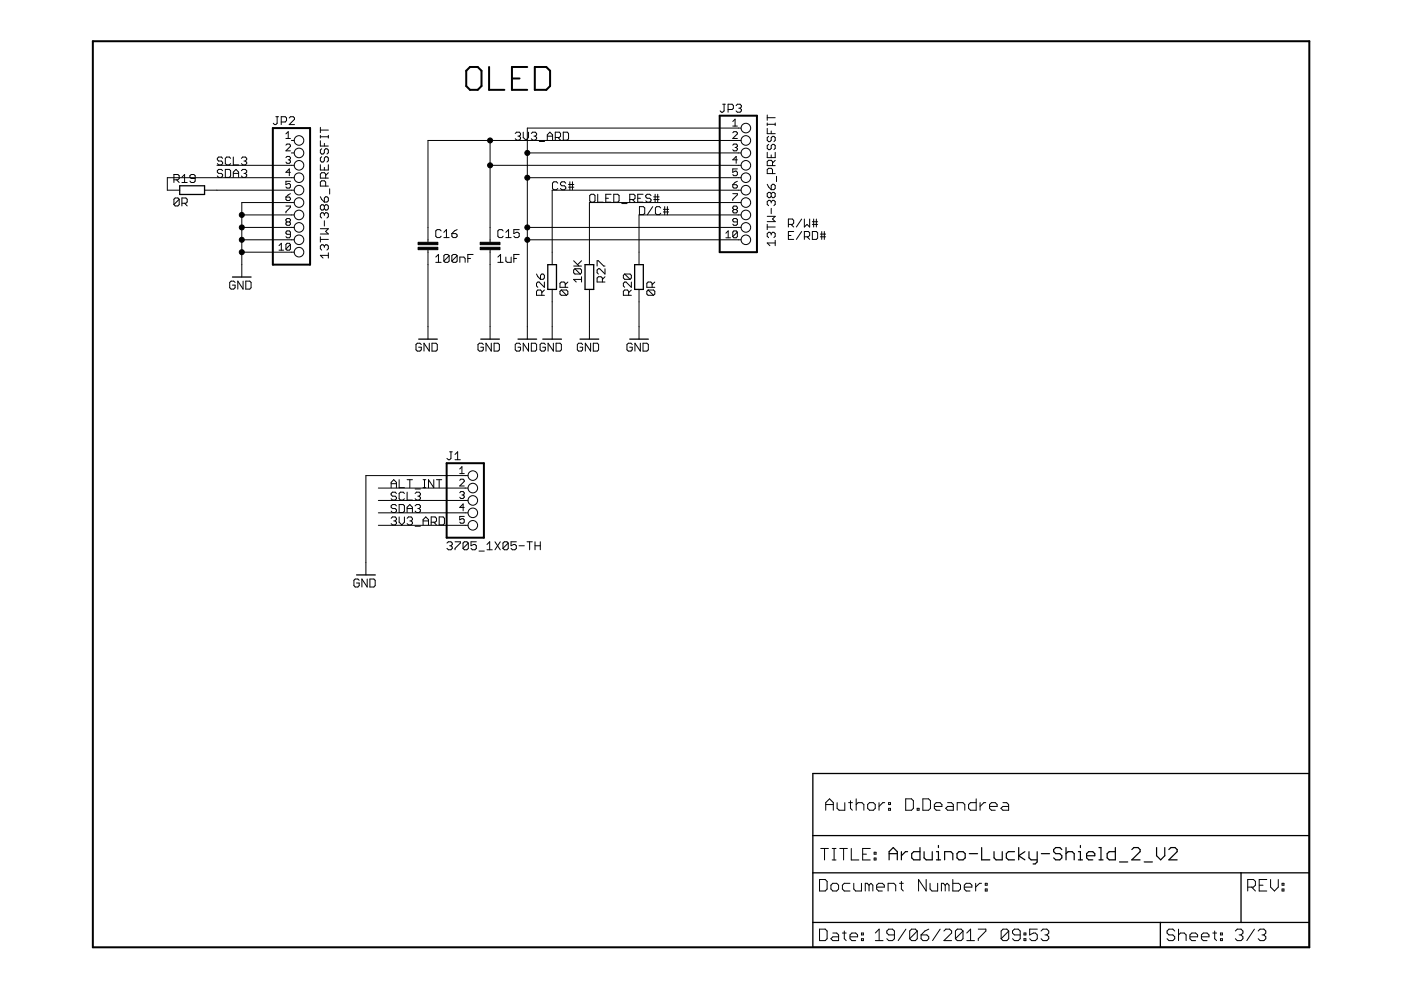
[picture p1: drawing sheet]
<svg xmlns="http://www.w3.org/2000/svg" width="297mm" height="210mm" viewBox="0 0 297 210" stroke-linecap="round" stroke-linejoin="round" font-family="sans-serif">
<g fill="none" stroke="#000" stroke-width=".21">
<path d="M36.9 38.1h.8l.3-.3v-.5l-.3-.3h-.8v1.7M37.4 38.1l.6 .6M38.6 37.6l.5-.6v1.7M38.6 38.7h1.1M41.4 37.8h-.9l-.2-.2v-.3l.2-.3h.6l.3 .3v1.1l-.3 .3h-.6l-.2-.3M46 35.1h16.4M47.2 36.2l-.3-.3h-.5l-.3 .3v.3l.3 .3h.5l.3 .2v.3l-.3 .3h-.5l-.3-.3M47.2 33.6l-.3-.3h-.5l-.3 .3v.2l.3 .3h.5l.3 .3v.3l-.3 .3h-.5l-.3-.3M47.8 35.9h.8l.3 .3v1.1l-.3 .3h-.8zM48.9 33.6l-.3-.3h-.5l-.3 .3v1.1l.3 .3h.5l.3-.3M49.5 36.8h1.1M49.5 33.3v1.7h1.1"/>
<path d="M49.5 37.6v-1.1l.5-.6 .6 .6v1.1M51.2 33.6l.3-.3h.5l.3 .3v.2l-.3 .3M51.2 36.2l.3-.3h.5l.3 .3v.3l-.3 .3M51.7 36.8h.3M51.7 34.1h.3M52 34.1l.3 .3v.3l-.3 .3h-.5l-.3-.3M52 36.8l.3 .2v.3l-.3 .3h-.5l-.3-.3M58.5 24.7h.6M58.8 24.7v1.4l-.3 .3h-.3l-.3-.3M59.6 25.9h.9l.2-.3v-.6l-.2-.3h-.9v1.7M60.6 28.4l.5-.5v1.5M60.6 29.4h1"/>
<path d="M60.6 30.8l.3-.3h.4l.3 .3v.2l-1 1h1M60.6 33.4l.3-.2h.4l.3 .2-.3 .5M61.1 33.9h.2M61.3 25l.3-.3h.6l.2 .3v.3l-1.1 1.1h1.1M61.3 33.9l.3 .2-.3 .5h-.4l-.3-.2M61.6 38.4h-1v.8l.5-.3 .5 .3v.4l-.3 .3h-.4l-.3-.3M61.6 36.5h-1l.7-.7v1.5M61.8 29.8h.6M61.8 32.4h.6M62.4 37.7h-26.9v2.6h2.6M67.9 34.9v1.1h1.7v-1.1M67.9 27v1.1"/>
<path d="M67.9 28.7v.6M67.9 29.8v1.2h1.7M67.9 29h1.7M67.9 27.6h1.7M68.2 31.5l-.3 .3v.6l.3 .3h.3l.3-.3v-.6l.2-.3h.3l.3 .3v.6l-.3 .3M68.2 33.2l-.3 .3v.6l.3 .3h.3l.3-.3v-.6l.2-.3h.3l.3 .3v.6l-.3 .3M68.8 30.4v.6M68.8 35.5v.5M69 37.8v-.9l-.2-.3h-.6l-.3 .3v.9h1.7M69 39.5v-.9l-.2-.3h-.6l-.3 .3v.9h1.7M69.6 28.7v.6M69.6 36.6l-.6 .6"/>
<path d="M103.9 35.1h53.2M103.9 29.8v21.6M109.2 28.3l.3-.3h.6l.3 .3v.3l-.3 .3M109.8 28.9h.3M110.1 28.9l.3 .2v.3l-.3 .3h-.6l-.3-.3M110.9 28v1.1l.6 .6 .6-.6v-1.1M111.8 32.4h45.3M111.8 37.7h45.3M112.6 28.3l.3-.3h.6l.3 .3v.3l-.3 .3M113.2 28.9h.3M113.5 28.9l.3 .2v.3l-.3 .3h-.6l-.3-.3M114.3 30h1.2"/>
<path d="M116 28.9h1.2M116 29.7v-1.1l.6-.6 .6 .6v1.1M117.7 29.1h.9l.3-.2v-.6l-.3-.3h-.9v1.7M118.3 38.8l-.3-.3h-.6l-.3 .3v1.2l.3 .2h.6l.3-.2M118.3 29.1l.6 .6M119.4 28h.9l.2 .3v1.1l-.2 .3h-.9zM120 38.8l-.3-.3h-.6l-.3 .3v.3l.3 .3h.6l.3 .3v.3l-.3 .2h-.6l-.3-.2M120.5 39.1h1.2M120.5 39.7h1.2M120.8 38.5v1.7M121.4 38.5v1.7M153.2 22.1h.6"/>
<path d="M153.5 22.1v1.4l-.3 .3h-.2l-.3-.3M154.4 23.2h.8l.3-.3v-.5l-.3-.3h-.8v1.7M155.4 28.2l.2-.3h.5l.2 .3v.2l-.9 1h.9M155.4 30.8l.2-.3h.5l.2 .3v.2l-.2 .3M155.4 39.2h.7l.2 .2v.2l-.2 .3h-.5l-.2-.3zM155.4 25.8l.5-.5v1.4M155.4 26.7h.9M155.9 31.3h.2M156.1 22.4l.2-.3h.6l.3 .3v.3l-.3 .2M156.1 31.3l.2 .2v.2l-.2 .3h-.5l-.2-.3M156.3 33.9h-.9l.7-.7v1.4M156.3 35.8h-.9v.7l.7-.2 .2 .2v.5l-.2 .3h-.5l-.2-.3"/>
<path d="M156.3 38.4l-.9 .8M156.6 22.9h.3M156.9 22.9l.3 .3v.3l-.3 .3h-.6l-.2-.3M157.1 29.8h-66.4v21.6M157.1 27.2h-45.3v44.7M162.7 32.3v1.1h1.7v-1.1M162.7 24.4v1.1M162.7 26.1v.5M162.7 27.2v1.1h1.7M162.7 39.1l.8 1.1M162.7 26.4h1.7M162.7 25h1.7"/>
<path d="M163 28.9l-.3 .3v.5l.3 .3h.2l.3-.3v-.5l.3-.3h.3l.3 .3v.5l-.3 .3M163 30.6l-.3 .3v.6l.3 .2h.2l.3-.2v-.6l.3-.3h.3l.3 .3v.6l-.3 .2M163.5 27.8v.5M163.5 32.9v.5M163.8 39.1h.3l.3 .3v.5l-.3 .3h-.6v-.8zM163.8 35.1v-.8l-.3-.3h-.5l-.3 .3v.8h1.7M163.8 36.8v-.8l-.3-.3h-.5l-.3 .3v.8h1.7M164.4 26.1v.5M164.4 34l-.6 .6M164.6 37.4v1.1M38 42.2l-.3-.2h-.6l-.2 .2v1.2M38 42.2v1.2l-.3 .3h-.6l-.2-.3"/>
<path d="M38 42.2l-1.1 1.2M38.6 43.1h.8l.3-.3v-.6l-.3-.2h-.8v1.7M39.1 43.1l.6 .6M43.4 40.3h19M49.8 59.9l-.2-.3h-.6l-.3 .3v1.1l.3 .3h.6l.2-.3v-.5h-.5M51.3 45.6h11.1M51.3 48.2h11.1M51.3 50.8h11.1M51.3 53.5h11.1M51.5 59.6v1.7l-1.1-1.7v1.7M52.1 59.6h.9l.2 .3v1.1l-.2 .3h-.9zM59.2 52.1l.4-.5v1.4"/>
<path d="M59.2 53h.9M60.6 43.7h1v.2l-1 1v.2M60.6 41.8h.7l.3 .5-.3 .2h-.4l-.3-.2zM60.9 47.1l-.3-.3v-.2l.3-.3h.4l.3 .3v.2l-.3 .3M60.9 47.1l-.3 .2v.2l.3 .3h.4l.3-.3v-.2l-.3-.2M60.9 47.1h.4M61.6 49.7h-.7l-.3-.3 .3-.4h.4l.3 .2v1l-.3 .2h-.4l-.3-.2M61.6 51.8v1l-.3 .2h-.4l-.3-.2M61.6 51.8l-.3-.2h-.4l-.3 .2v1M61.6 41.1l-1 .7M61.6 51.8l-1 1M62.4 42.9h-11.1v15.8"/>
<path d="M67.9 50.2v1.1M67.9 50.8h1.7M67.9 48.5h1.7l-.6 .6 .6 .5h-1.7M67.9 41.7l.3 .6 .6 .5M68.8 42l.2-.3h.3l.3 .3v.6l-.3 .2h-.5zM68.8 43.7l.2-.3h.3l.3 .3v.6l-.3 .2h-.3l-.2-.2M68.8 45.4l.2-.3h.3l.3 .3v.6l-.3 .2M68.8 52.2l.2-.3h.3l.3 .3v.5l-.3 .3M68.8 52.2l-.3-.3h-.3l-.3 .3v.5l.3 .3M68.8 43.7l-.3-.3h-.3l-.3 .3v.6l.3 .2h.3l.3-.2M68.8 45.4l-.3-.3h-.3l-.3 .3v.6l.3 .2M68.8 43.7v.6"/>
<path d="M68.8 45.4v.3M68.8 46.8v1.1M68.8 52.2v.3M69.6 54.1h-1.7l.6 .6M69.6 53.6v1.1M69.9 40v1.1M90.7 53v18.9M92.4 55.6h1.1M92.4 54.5l.6-.5v1.6M93.5 49l-.3-.3h-.5l-.3 .3v1.1l.3 .3h.5l.3-.3M94.1 50.4h1.1M94.1 49.3l.6-.6v1.7"/>
<path d="M95.2 54.2v1.2l-.3 .2h-.5l-.3-.2M95.2 54.2l-.3-.2h-.5l-.3 .2v1.2M95.2 54.2l-1.1 1.2M95.8 49.5h.8l.3 .3v.3l-.3 .3h-.5l-.3-.3zM96.9 54.2v1.2l-.3 .2h-.5l-.3-.2M96.9 54.2l-.3-.2h-.5l-.3 .2v1.2M96.9 54.2l-1.1 1.2M96.9 48.7l-.5 .3-.6 .5M97.5 55.6v-1.1h.8l.3 .3v.8M99.2 54.8h.6M100.3 54h-1.1v1.6M103.9 53v18.9"/>
<path d="M105.6 54.5l.5-.5v1.6M105.6 55.6h1.1M106.7 49l-.3-.3h-.6l-.2 .3v1.1l.2 .3h.6l.3-.3M107.3 54.5v.9l.2 .2h.9v-1.1M107.3 50.4h1.1M107.3 49.3l.5-.6v1.7M108.9 54.8h.6M110.1 48.7h-1.2v.8l.9-.2 .3 .2v.6l-.3 .3h-.6l-.3-.3M110.1 54h-1.2v1.6M111.8 48.2h45.3M111.8 50.8h45.3M113.7 58.1l.3 .6 .6 .5"/>
<path d="M114.6 58.4l.3-.3h.2l.3 .3v.5l-.3 .3h-.5zM115.4 59.8v1.1l-1.1-1.1h-.3l-.3 .3v.5l.3 .3M120.4 59.8l-.6 .5M121.6 56.4h1.7M121.6 55.3l1.1 1.1M121.9 57h1.1l.3 .3v.5l-.3 .3M121.9 57l-.3 .3v.5l.3 .3h1.1M121.9 57l1.1 1.1M123.3 59.2h-1.7l.6 .6M123.3 58.7v1.1M123.3 55.3l-.9 .8M125 41.5l.3-.3h.6l.3 .3v1.1l-.3 .3h-.6l-.3-.3z"/>
<path d="M126.6 56.4v-1.1h.3l1.1 1.1h.3M126.7 41.2v1.7h1.2M127.7 59.8v-.9l-.3-.2h-.5l-.3 .2v.9h1.7M128.3 57v1.1l-1.2-1.1h-.2l-.3 .3v.5l.3 .3M128.3 58.7l-.6 .5M128.4 42h.6M129.6 41.2h-1.2v1.7h1.2M130.1 41.2h.9l.3 .3v1.1l-.3 .3h-.9zM131.8 43.2h1.1M132.4 58.1h1.2l.3 .3v.5l-.3 .3M132.4 58.1l-.2 .3v.5l.2 .3h1.2M132.4 58.1l1.2 1.1"/>
<path d="M133.5 42.3h.9l.2-.3v-.5l-.2-.3h-.9v1.7M133.9 59.8v1.1l-1.2-1.1h-.3l-.2 .3v.5l.2 .3M134.1 42.3l.5 .6M135.2 42h.6M135.6 43.8h.8l.3 .3v1.1l-.3 .3h-.8zM136.3 41.2h-1.1v1.7h1.1M138 41.5l-.2-.3h-.6l-.3 .3v.2l.3 .3h.6l.2 .3v.3l-.2 .3h-.6l-.3-.3M138.4 43.8l-1.1 1.7M138.6 41.7h1.1M138.6 42.3h1.1M138.8 59.8l-.5 .5M138.9 41.2v1.7"/>
<path d="M139.4 41.2v1.7M140.1 44.1l-.3-.3h-.6l-.2 .3v1.1l.2 .3h.6l.3-.3M140.7 44.4h1.1M140.7 44.9h1.1M140.9 43.8v1.7M141.5 43.8v1.7M153.9 50.4h1M153.9 49.4l.5-.4v1.4M155.4 41.1h.9v.2l-.9 1v.2M155.6 44.4l-.2-.2 .2-.5h.5l.2 .2v.3l-.2 .2M155.6 44.4l-.2 .3v.2l.2 .2h.5l.2-.2v-.2l-.2-.3M155.6 44.4h.5"/>
<path d="M156.3 47.1h-.7l-.2-.3v-.2l.2-.3h.5l.2 .3v.9l-.2 .3h-.5l-.2-.3M156.3 49.2v1l-.2 .2h-.5l-.2-.2M156.3 49.2l-.2-.2h-.5l-.2 .2v1M156.3 49.2l-.9 1M157.1 40.3h-40v15.8M157.1 42.9h-32.1v13.2M157.1 45.6h-21.6v10.5M162.7 47.6v1.1M162.7 48.1h1.7M162.7 45.9h1.7l-.6 .5 .6 .6h-1.7M163.5 41.1l.3-.3h.3l.3 .3v.5l-.3 .3h-.3l-.3-.3M163.5 42.8l.3-.3h.3l.3 .3v.5l-.3 .3"/>
<path d="M163.5 49.6l.3-.3h.3l.3 .3v.5l-.3 .3M163.5 49.6l-.3-.3h-.2l-.3 .3v.5l.3 .3M163.5 41.1l-.3-.3h-.2l-.3 .3v.5l.3 .3h.2l.3-.3M163.5 42.8l-.3-.3h-.2l-.3 .3v.5l.3 .3M163.5 41.1v.5M163.5 42.8v.2M163.5 44.2v1.1M163.5 49.6v.2M164.4 51.5h-1.7l.5 .6M164.4 50.9v1.2M167.2 47.6h.8l.3-.3v-.6l-.3-.3h-.8v1.7M167.2 49.9h.5"/>
<path d="M167.7 47.6l.6 .5M168.3 49.1h-1.1v1.7h1.1M170 46.4l-1.2 1.7M170 49.1l-1.2 1.7M170.5 46.4v1.7l.6-.5 .6 .5v-1.7M170.5 50.2h.9l.3-.3v-.5l-.3-.3h-.9v1.7M171.1 50.2l.6 .6M172.2 49.1h.9l.3 .3v1.1l-.3 .3h-.9zM172.2 47h1.2M172.2 47.6h1.2M172.5 46.4v1.7M173.1 46.4v1.7"/>
<path d="M173.9 49.6h1.1M173.9 50.2h1.1M174.2 49.1v1.7M174.8 49.1v1.7M89.3 73l-.3-.2h-.5l-.3 .2v1.2l.3 .2h.5l.3-.2v-.6h-.5M91 72.8v1.6l-1.1-1.6v1.6M91.6 72.8h.8l.3 .2v1.2l-.3 .2h-.8zM102.5 73l-.3-.2h-.6l-.3 .2v1.2l.3 .2h.6l.3-.2v-.6h-.6M104.2 72.8v1.6l-1.2-1.6v1.6M104.8 72.8h.8l.3 .2v1.2l-.3 .2h-.8zM110.4 73l-.3-.2h-.6l-.3 .2v1.2l.3 .2h.6l.3-.2v-.6h-.6M112.1 72.8v1.6l-1.2-1.6v1.6"/>
<path d="M112.6 72.8h.9l.3 .2v1.2l-.3 .2h-.9zM114.9 62.6v-.8l-.3-.3h-.6l-.3 .3v.8h1.7M115.4 61.5l-.5 .5M115.6 73l-.2-.2h-.6l-.3 .2v1.2l.3 .2h.6l.2-.2v-.6h-.5M117.1 61.4v10.5M117.3 72.8v1.6l-1.1-1.6v1.6M117.9 72.8h.8l.3 .2v1.2l-.3 .2h-.8zM119 61.5l-.3 .3v.5l.3 .3h1.1M119 61.5h1.1l.3 .3v.5l-.3 .3M119 61.5l1.1 1.1M119.8 60.9v-.8l-.2-.3h-.6l-.3 .3v.8h1.7M123.5 73l-.2-.2h-.6l-.3 .2v1.2l.3 .2h.6l.2-.2v-.6h-.5"/>
<path d="M125 61.4v10.5M125.2 72.8v1.6l-1.1-1.6v1.6M125.8 72.8h.8l.3 .2v1.2l-.3 .2h-.8zM133.3 62.6v-.8l-.3-.3h-.6l-.2 .3v.8h1.7M133.9 61.5l-.6 .5M134 73l-.2-.2h-.6l-.3 .2v1.2l.3 .2h.6l.2-.2v-.6h-.5M135.5 61.4v10.5M135.8 72.8v1.6l-1.2-1.6v1.6M136.3 72.8h.9l.3 .2v1.2l-.3 .2h-.9zM137.4 61.5l-.3 .3v.5l.3 .3h1.2M137.4 61.5h1.2l.2 .3v.5l-.2 .3M137.4 61.5l1.2 1.1"/>
<path d="M138.3 60.9v-.8l-.3-.3h-.6l-.3 .3v.8h1.7M95.3 95.8h.6M95.6 95.8v1.4l-.3 .3h-.2l-.3-.3M96.5 97.5h1.1M96.5 96.4l.5-.6v1.7M97.5 99.4l.4-.4v1.4M80.2 103.5h19M80.2 106.1h19M80.2 108.7h19M80.2 111.4h19M82.9 103.4v-1.1l.6-.6 .6 .6v1.1M82.9 109.9l.3-.3h.6l.3 .3v.3l-.3 .2"/>
<path d="M82.9 102.6h1.2M83.5 110.4h.3M83.8 110.4l.3 .3v.3l-.3 .3h-.6l-.3-.3M84.1 104.6l-.3-.2h-.6l-.3 .2v.3l.3 .3h.6l.3 .3v.2l-.3 .3h-.6l-.3-.3M84.1 107.3l-.3-.3h-.6l-.3 .3v.2l.3 .3h.6l.3 .3v.3l-.3 .3h-.6l-.3-.3M84.6 101.7v1.7h1.1M84.6 107h.9l.2 .3v1.1l-.2 .3h-.9zM84.6 109.6v1.1l.6 .6 .5-.6v-1.1M85.7 104.6l-.2-.2h-.6l-.3 .2v1.1l.3 .3h.6l.2-.3M86.3 104.4v1.6h1.1M86.3 108.7v-1.2l.6-.5 .5 .5v1.2M86.3 107.8h1.1"/>
<path d="M86.3 109.9l.3-.3h.6l.2 .3v.3l-.2 .2M86.3 101.7h1.1M86.9 110.4h.3M86.9 101.7v1.7M87.2 110.4l.2 .3v.3l-.2 .3h-.6l-.3-.3M88 104.6l.3-.2h.6l.2 .2v.3l-.2 .3M88 107.3l.3-.3h.6l.2 .3v.2l-.2 .3M88 111.6h1.1M88 103.7h1.1M88.6 105.2h.3M88.6 107.8h.3M88.9 105.2l.2 .3v.2l-.2 .3h-.6l-.3-.3"/>
<path d="M88.9 107.8l.2 .3v.3l-.2 .3h-.6l-.3-.3M89.7 110.4h1.1M89.7 111.3v-1.1l.6-.6 .5 .6v1.1M89.7 103.4h.6M89.7 101.7h.6M90 101.7v1.7M91.4 110.7h.8l.3-.3v-.5l-.3-.3h-.8v1.7M92 101.7v1.7l-1.2-1.7v1.7M92 110.7l.5 .6M92.5 101.7h1.2M93.1 109.6h.9l.2 .3v1.1l-.2 .3h-.9zM93.1 101.7v1.7"/>
<path d="M94.8 115.1l.3-.2h.5l.3 .2v.3l-.3 .3M95.3 115.7h.3M95.6 115.7l.3 .3v.3l-.3 .3h-.5l-.3-.3M96.5 114.9h1.1v.2l-1.1 1.2v.3M97.5 101.8l.2-.2h.5l.2 .2v.3l-.9 .9h.9M97.5 100.4h.9M97.5 104.5l.2-.3h.5l.2 .3-.2 .4M97.9 104.9h.3M98.2 104.9l.2 .3-.2 .5h-.5l-.2-.3M98.4 109.5h-.9v.7l.4-.2h.3l.2 .2v.5l-.2 .2h-.5l-.2-.2M98.4 107.6h-.9l.7-.8v1.5M99.2 100.8h-21.6v21.1"/>
<path d="M99.3 115.1l-1.1 1.2M99.3 115.1l-.3-.2h-.6l-.2 .2v1.2M99.3 115.1v1.2l-.3 .3h-.6l-.2-.3M101 114.9h-1.1v.8l.5-.3h.3l.3 .3v.6l-.3 .3h-.6l-.2-.3M101.6 116.8h1.1M103.3 116.6h1.1M103.3 115.4l.5-.5v1.7M104.9 114.9l1.2 1.7M106.1 114.9l-1.2 1.7M107.8 115.1l-.3-.2h-.6l-.3 .2v1.2M107.8 115.1v1.2l-.3 .3h-.6l-.3-.3M107.8 115.1l-1.2 1.2"/>
<path d="M109.5 114.9h-1.1v.8l.5-.3h.3l.3 .3v.6l-.3 .3h-.6l-.2-.3M110 115.7h1.2M111.7 114.9h1.2M112.3 114.9v1.7M113.4 115.7h1.2M113.4 114.9v1.7M114.6 114.9v1.7M76.2 123l-.3-.2h-.6l-.3 .2v1.2l.3 .3h.6l.3-.3v-.6h-.6M77.9 122.8v1.7l-1.2-1.7v1.7M78.4 122.8h.9l.2 .2v1.2l-.2 .3h-.9zM174 179.9h1.6M174.8 179.9v2.4"/>
<path d="M175.1 171.8v-1.6l.8-.8 .8 .8v1.6M175.1 170.6h1.6M176.4 179.9h.8M176.8 179.9v2.4M177.5 170.2v1.2l.4 .4h1.2v-1.6M178.1 179.9h1.6M178.9 179.9v2.4M179.9 170.2h.8M180.3 169.8v1.6l.4 .4M180.5 179.9v2.4h1.6M181.5 170.6l.4-.4h.9l.4 .4v1.2M181.5 169.4v2.4"/>
<path d="M184 170.6l.4-.4h.8l.4 .4v.8l-.4 .4h-.8l-.4-.4zM184.5 179.9h-1.6v2.4h1.6M186.4 170.2v1.6M187.6 170.2h-.4l-.8 .8M188.4 170.2h.4v.4h-.4zM188.4 171.4h.4v.4h-.4zM192 169.4h1.3l.4 .4v1.6l-.4 .4h-1.3zM194.5 171.4h.4v.4h-.4zM195.7 169.4h1.2l.4 .4v1.6l-.4 .4h-1.2zM198.1 171h1.6v-.4l-.4-.4h-.8l-.4 .4v.8l.4 .4h.8M200.9 170.2h.8l.4 .4v1.2h-1.2l-.4-.4 .4-.4h1.2M202.9 171.8v-1.6h1.3l.4 .4v1.2"/>
<path d="M207 169.4v2.4h-1.2l-.4-.4v-.8l.4-.4h1.2M207.8 170.2v1.6M209 170.2h-.4l-.8 .8M209.8 171h1.6v-.4l-.4-.4h-.8l-.4 .4v.8l.4 .4h.8M212.6 170.2h.8l.4 .4v1.2h-1.2l-.4-.4 .4-.4h1.2M173.8 186.5h1.2l.4 .4v1.6l-.4 .4h-1.2zM173.8 197h1.2l.4 .4v1.6l-.4 .4h-1.2zM176.2 187.7l.4-.4h.8l.4 .4v.8l-.4 .4h-.8l-.4-.4zM176.4 182.3h.8M176.6 197.8h.8l.4 .4v1.2h-1.2l-.4-.4 .4-.4h1.2M178.6 197.8h.8M179 197.4v1.6l.4 .4"/>
<path d="M180.2 198.6h1.6v-.4l-.4-.4h-.8l-.4 .4v.8l.4 .4h.8M180.2 187.3h-1.2l-.4 .4v.8l.4 .4h1.2M181 187.3v1.2l.4 .4h1.2v-1.6M182.6 199h.4v.4h-.4zM182.6 197.8h.4v.4h-.4zM182.9 181.1h.8M184.3 187.7l-.4-.4h-.4v1.6M184.3 187.7v1.2M184.3 187.7l.4-.4 .4 .4v1.2M185.3 181.9h.4v.4h-.4zM185.3 180.7h.4v.4h-.4zM185.6 199.4h1.6"/>
<path d="M185.6 197.8l.8-.8v2.4M185.9 188.1h1.6v-.4l-.4-.4h-.8l-.4 .4v.8l.4 .4h.8M188.3 188.9v-1.6h1.2l.4 .4v1.2M189.6 198.2h-1.2l-.4-.4v-.4l.4-.4h.8l.4 .4v1.6l-.4 .4h-.8l-.4-.4M190.7 187.3h.8M191.1 186.9v1.6l.4 .4M192.1 197l-1.7 2.4M194.5 197.4v1.6l-.4 .4h-.8l-.4-.4M194.5 197.4l-.4-.4h-.8l-.4 .4v1.6M194.5 197.4l-1.6 1.6M195.3 198.2h1.2l.4 .4v.4l-.4 .4h-.8l-.4-.4zM196.4 186.5v2.4l-1.6-2.4v2.4"/>
<path d="M196.9 197l-.8 .4-.8 .8M197.2 187.3v1.2l.4 .4h1.2v-1.6M199.3 197l-1.6 2.4M200.1 197.4l.4-.4h.8l.5 .4v.4l-1.7 1.6h1.7M200.4 187.7l-.4-.4h-.4v1.6M200.4 187.7v1.2M200.4 187.7l.4-.4 .4 .4v1.2M202 186.5v2.4h1.2l.4-.4v-.8l-.4-.4h-1.2M204.2 197.4v1.6l-.4 .4h-.8l-.4-.4M204.2 197.4l-.4-.4h-.8l-.4 .4v1.6M204.2 197.4l-1.6 1.6M204.4 188.1h1.7v-.4l-.4-.4h-.8l-.5 .4v.8l.5 .4h.8"/>
<path d="M205 199.4h1.6M205 197.8l.8-.8v2.4M206.9 187.3v1.6M207.4 197h1.6v.4l-1.6 1.6v.4M208.1 187.3h-.4l-.8 .8M208.9 188.5h.4v.4h-.4zM208.9 187.3h.4v.4h-.4zM213.9 197.4v1.6l-.4 .4h-.8l-.4-.4M213.9 197.4l-.4-.4h-.8l-.4 .4v1.6M213.9 197.4l-1.6 1.6M216.3 198.2h-1.2l-.4-.4v-.4l.4-.4h.8l.4 .4v1.6l-.4 .4h-.8l-.4-.4M217.1 199h.4v.4h-.4z"/>
<path d="M217.1 197.8h.4v.4h-.4zM219.9 197h-1.6v1.2l.8-.4h.4l.4 .4v.8l-.4 .4h-.8l-.4-.4M220.7 197.4l.4-.4h.9l.4 .4v.4l-.4 .4M221.6 198.2h.4M222 198.2l.4 .4v.4l-.4 .4h-.9l-.4-.4M249.1 197.4l-.4-.4h-.9l-.4 .4v.4l.4 .4h.9l.4 .4v.4l-.4 .4h-.9l-.4-.4M249.9 198.2l.4-.4h.8l.4 .4v1.2M249.9 197v2.4M252.3 198.6h1.6v-.4l-.4-.4h-.8l-.4 .4v.8l.4 .4h.8M254.7 198.6h1.6v-.4l-.4-.4h-.8l-.4 .4v.8l.4 .4h.8M257.1 197.8h.8M257.5 197.4v1.6l.4 .4"/>
<path d="M258.8 199h.4v.4h-.4zM258.8 197.8h.4v.4h-.4zM261.9 197.4l.4-.4h.8l.4 .4v.4l-.4 .4M262.7 198.2h.4M263.1 198.2l.4 .4v.4l-.4 .4h-.8l-.4-.4M264.5 188.1h1.3l.4-.4v-.8l-.4-.4h-1.3v2.4M265.4 188.1l.8 .8M266 197l-1.6 2.4M266.8 197.4l.4-.4h.8l.4 .4v.4l-.4 .4M267 187.7h.8M267.6 198.2h.4M268 198.2l.4 .4v.4l-.4 .4h-.8l-.4-.4"/>
<path d="M268.6 186.5h-1.6v2.4h1.6M269.4 186.5v1.6l.8 .8 .8-.8v-1.6M271.8 188.5h.4v.4h-.4zM271.8 187.3h.4v.4h-.4z"/>
<circle cx="63.4" cy="32.4" r="1.02"/>
<circle cx="63.4" cy="29.8" r="1.02"/>
<circle cx="63.4" cy="37.7" r="1.02"/>
<circle cx="63.4" cy="35.1" r="1.02"/>
<circle cx="158.1" cy="27.2" r="1.02"/>
<circle cx="158.1" cy="32.4" r="1.02"/>
<circle cx="158.1" cy="37.7" r="1.02"/>
<circle cx="158.1" cy="29.8" r="1.02"/>
<circle cx="158.1" cy="35.1" r="1.02"/>
<circle cx="63.4" cy="48.2" r="1.02"/>
<circle cx="63.4" cy="53.5" r="1.02"/>
<circle cx="63.4" cy="50.8" r="1.02"/>
<circle cx="63.4" cy="45.6" r="1.02"/>
<circle cx="63.4" cy="42.9" r="1.02"/>
<circle cx="63.4" cy="40.3" r="1.02"/>
<circle cx="158.1" cy="48.2" r="1.02"/>
<circle cx="158.1" cy="45.6" r="1.02"/>
<circle cx="158.1" cy="50.8" r="1.02"/>
<circle cx="158.1" cy="42.9" r="1.02"/>
<circle cx="158.1" cy="40.3" r="1.02"/>
<circle cx="100.2" cy="103.5" r="1.02"/>
<circle cx="100.2" cy="106.1" r="1.02"/>
<circle cx="100.2" cy="108.7" r="1.02"/>
<circle cx="100.2" cy="100.8" r="1.02"/>
<circle cx="100.2" cy="111.4" r="1.02"/>
</g>
<path d="M19.7 8.7h257.9v192.2h-257.9zM99.7 14.2h1.6l.8 .8v3.2l-.8 .8h-1.6l-.9-.8v-3.2zM103.7 14.2v4.8h3.2M108.5 16.6h1.7M111.8 14.2h-3.3v4.8h3.3M113.4 14.2h2.4l.8 .8v3.2l-.8 .8h-2.4zM57.8 27.2h7.9v28.9h-7.9zM152.6 24.5h7.9v29h-7.9zM94.7 98.2h7.9v15.8h-7.9z" fill="none" stroke="#000" stroke-width=".42"/>
<g fill="none" stroke="#000" stroke-width=".28">
<path d="M38.1 39.4h5.3v1.8h-5.3zM49.3 58.7h3.9M116.1 56.1h1.9v5.3h-1.9zM124 56.1h1.9v5.3h-1.9zM134.6 56.1h1.8v5.3h-1.8zM88.8 71.9h3.9M101.9 71.9h4M109.8 71.9h4M115.1 71.9h3.9M123 71.9h3.9M133.5 71.9h4M75.6 121.9h4"/>
<path d="M172.3 164h105.3v36.9h-105.3zM172.3 177.2h105.3M172.3 185.1h105.3M172.3 195.6h105.3M246 195.6v5.3M263.1 185.1v10.5"/>
</g>
<path d="M88.6 52.4h4.2v.5h-4.2zM88.6 51.4h4.2v.5h-4.2zM101.8 52.4h4.2v.5h-4.2zM101.8 51.4h4.2v.5h-4.2z" fill="#000" stroke="#000" stroke-width=".21"/>
<g fill="none" stroke="#000" stroke-width=".25">
<path d="M195.1 179.7v2.6h-1.4l-.4-.4v-.9l.4-.4h1.4M199 179.3v.4M208.1 179.7v2.6h1.8M216 179.7v2.6M226 179.7v2.6M229.1 179.3v.4M233 179.7h.4v2.6M236.5 179.7v2.6h-1.3l-.5-.4v-.9l.5-.4h1.3M245.2 179.7v1.7l.9 .9 .9-.9v-1.7M188.5 182.3v-1.7l.9-.9 .8 .9v1.7M188.5 181h1.7M191.1 180.6v1.7"/>
<path d="M192.4 180.6h-.4l-.9 .8M195.9 180.6v1.3l.5 .4h1.3v-1.7M198.5 180.6h.5v1.7M198.5 182.3h.9M200.3 182.3v-1.7h1.3l.4 .4v1.3M203.3 180.6h.9l.4 .4v.9l-.4 .4h-.9l-.4-.4v-.9zM205.5 181h1.8M210.8 180.6v1.3l.4 .4h1.3v-1.7M215.1 180.6h-1.3l-.4 .4v.9l.4 .4h1.3M217.3 180.6l-1.3 .8 1.3 .9M218.2 180.6v1.3l.4 .4h1.3M219.9 180.6v2.2l-.4 .4h-.5"/>
<path d="M220.8 181h1.7M225.1 180.1l-.4-.4h-.9l-.4 .4v.5l.4 .4h.9l.4 .4v.5l-.4 .4h-.9l-.4-.4M226 181l.5-.4h.8l.5 .4v1.3M228.6 180.6h.5v1.7M228.6 182.3h.9M230.4 181.4h1.7v-.4l-.4-.4h-.9l-.4 .4v.9l.4 .4h.9M233 182.3h.9M237.4 182.8h1.7M240 180.1l.4-.4h.9l.4 .4v.5l-1.7 1.7h1.7M242.6 182.8h1.7M247.8 180.1l.5-.4h.8l.5 .4v.5l-1.8 1.7h1.8"/>
</g>
<g fill="#000" stroke="#000" stroke-width=".21">
<circle cx="103.9" cy="29.8" r=".53"/>
<circle cx="103.9" cy="35.1" r=".53"/>
<circle cx="111.8" cy="32.4" r=".53"/>
<circle cx="111.8" cy="37.7" r=".53"/>
<circle cx="51.3" cy="45.6" r=".53"/>
<circle cx="51.3" cy="48.2" r=".53"/>
<circle cx="51.3" cy="50.8" r=".53"/>
<circle cx="51.3" cy="53.5" r=".53"/>
<circle cx="111.8" cy="50.8" r=".53"/>
<circle cx="111.8" cy="48.2" r=".53"/>
</g>
</svg>
